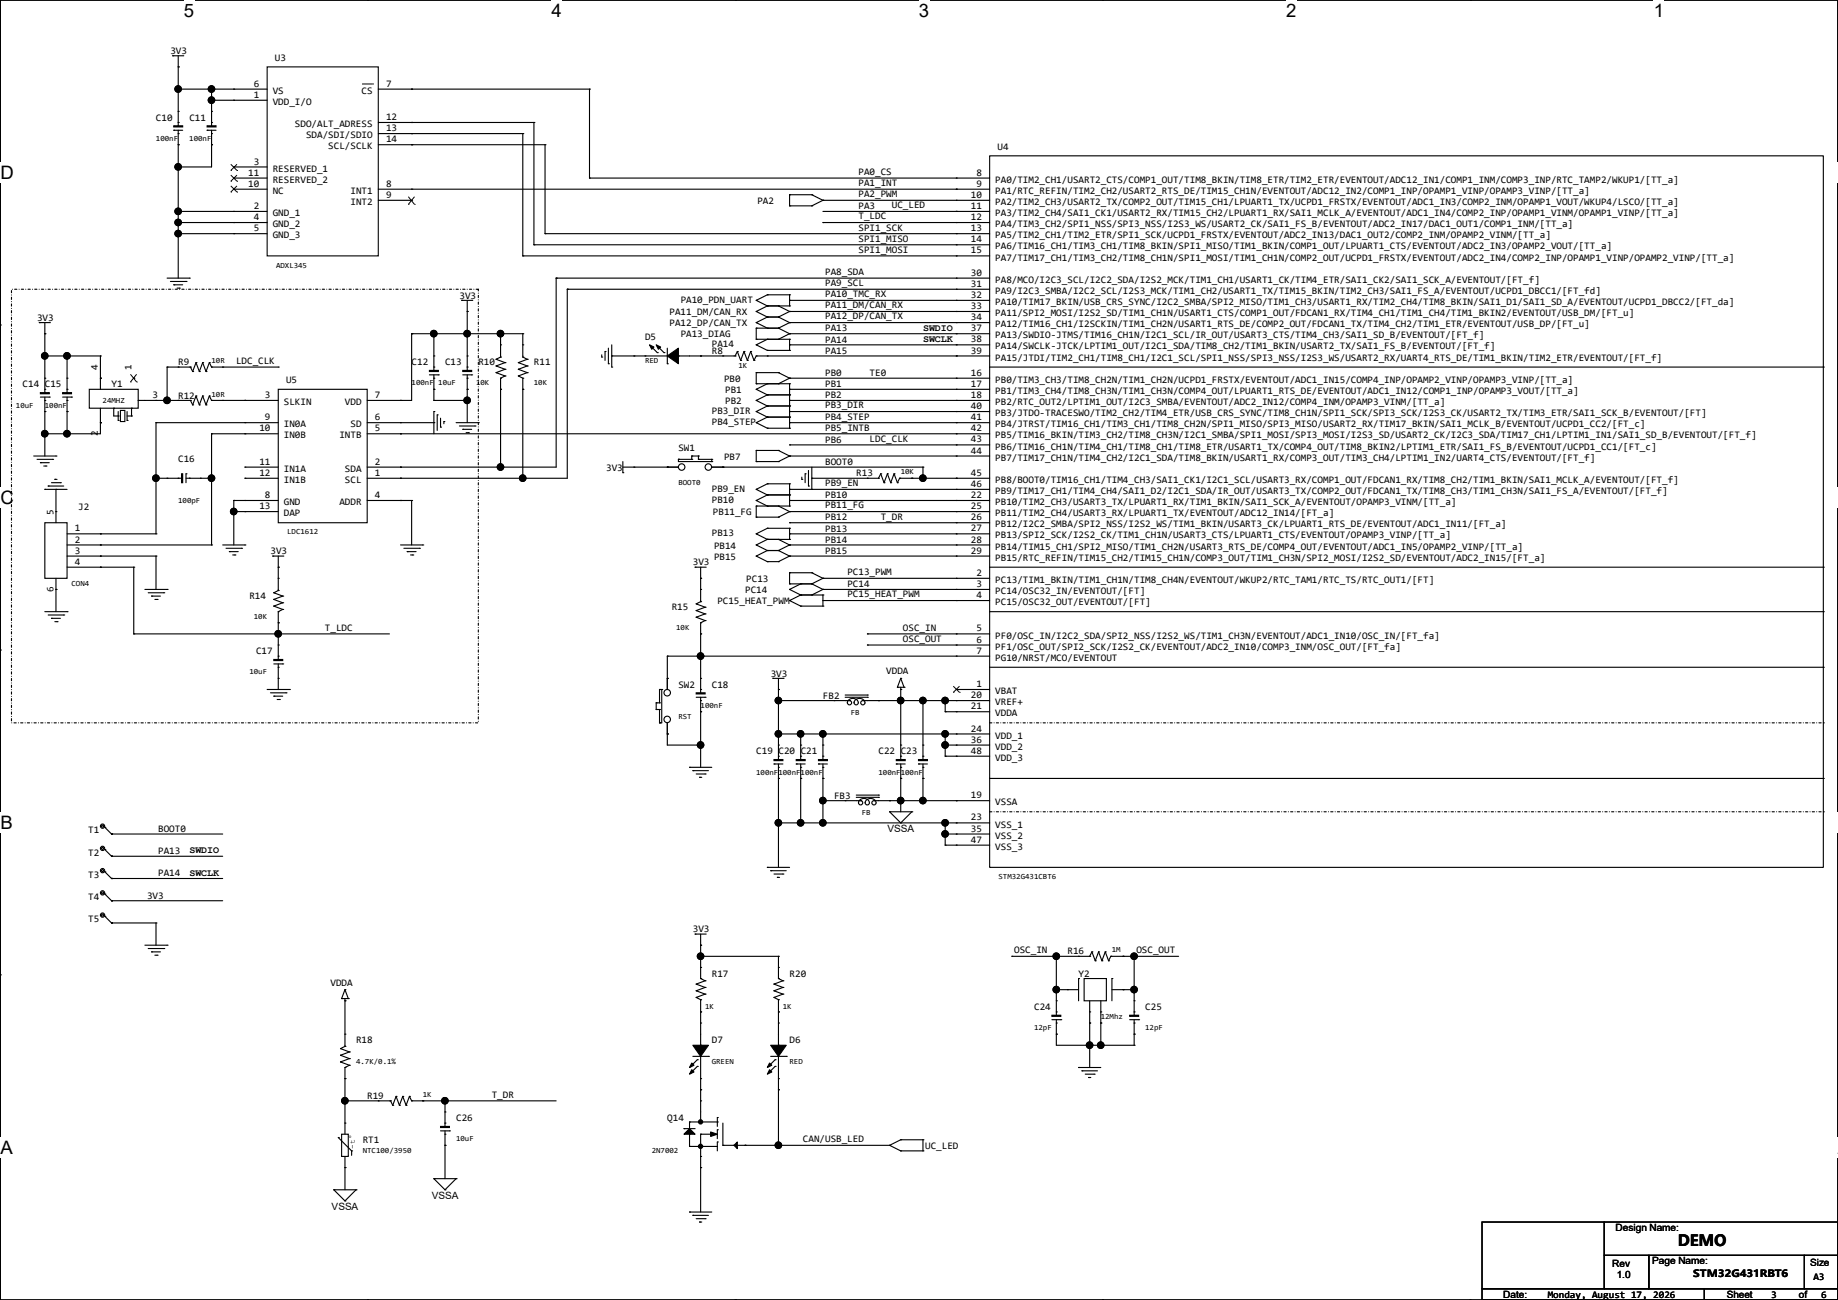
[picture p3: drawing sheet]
<svg xmlns="http://www.w3.org/2000/svg" width="420mm" height="297mm" viewBox="0 0 420 297" stroke-linecap="round" stroke-linejoin="round" font-family="sans-serif">
<defs><g id="words">
<g font-size="4.2">
<text x="42" y="3.9">5</text>
<text x="126" y="3.9">4</text>
<text x="210" y="3.9">3</text>
<text x="293.9" y="3.9">2</text>
<text x="377.9" y="3.9">1</text>
<text x=".1" y="40.9">D</text>
<text x=".1" y="115.1">C</text>
<text x=".1" y="189.4">B</text>
<text x=".1" y="263.6">A</text>
<text x="419.9" y="263.6">A</text>
</g>
<text font-size="3.6" x="383.4" y="284.7">DEMO</text>
<g font-size="2.3">
<text x="38.9" y="12.3">3V3</text>
<text x="62.8" y="13.8">U3</text>
<text x="58" y="22.4">1</text>
<text x="58" y="19.8">6</text>
<text x="62.3" y="24">VDD_I/O</text>
<text x="62.3" y="21.4">VS</text>
<text x="82.6" y="21.4">CS</text>
<text x="88.2" y="19.8">7</text>
<text x="35.6" y="27.6">C10</text>
<text x="43.3" y="27.6">C11</text>
<text x="67.4" y="29">SDO/ALT_ADRESS</text>
<text x="88.2" y="27.4">12</text>
<text x="88.2" y="30">13</text>
<text x="69.9" y="31.6">SDA/SDI/SDIO</text>
<text x="75" y="34.1">SCL/SCLK</text>
<text x="88.2" y="32.5">14</text>
<text x="227.9" y="34.2">U4</text>
<text x="56.7" y="40.1">11</text>
<text x="58" y="37.6">3</text>
<text x="62.3" y="39.2">RESERVED_1</text>
<text x="62.3" y="41.7">RESERVED_2</text>
<text x="196.2" y="40">PA0_CS</text>
<text x="223.1" y="40.1">8</text>
<text x="227.4" y="41.7">PA0/TIM2_CH1/USART2_CTS/COMP1_OUT/TIM8_BKIN/TIM8_ETR/TIM2_ETR/EVENTOUT/ADC12_IN1/COMP1_INM/COMP3_INP/RTC_TAMP2/WKUP1/[TT_a]</text>
<text x="56.7" y="42.7">10</text>
<text x="58" y="47.8">2</text>
<text x="62.3" y="44.3">NC</text>
<text x="80.1" y="44.3">INT1</text>
<text x="80.1" y="46.8">INT2</text>
<text x="88.2" y="42.7">8</text>
<text x="88.2" y="45.2">9</text>
<text x="173.1" y="46.6">PA2</text>
<text x="196.2" y="42.5">PA1_INT</text>
<text x="196.2" y="45">PA2_PWM</text>
<text x="196.2" y="47.8">PA3</text>
<text x="203.8" y="47.6">UC_LED</text>
<text x="221.8" y="45.2">10</text>
<text x="221.8" y="47.8">11</text>
<text x="223.1" y="42.7">9</text>
<text x="227.4" y="44.3">PA1/RTC_REFIN/TIM2_CH2/USART2_RTS_DE/TIM15_CH1N/EVENTOUT/ADC12_IN2/COMP1_INP/OPAMP1_VINP/OPAMP3_VINP/[TT_a]</text>
<text x="227.4" y="46.8">PA2/TIM2_CH3/USART2_TX/COMP2_OUT/TIM15_CH1/LPUART1_TX/UCPD1_FRSTX/EVENTOUT/ADC1_IN3/COMP2_INM/OPAMP1_VOUT/WKUP4/LSCO/[TT_a]</text>
<text x="58" y="50.3">4</text>
<text x="58" y="52.8">5</text>
<text x="62.3" y="49.4">GND_1</text>
<text x="62.3" y="51.9">GND_2</text>
<text x="196.2" y="52.7">SPI1_SCK</text>
<text x="196.2" y="50.1">T_LDC</text>
<text x="221.8" y="50.3">12</text>
<text x="221.8" y="52.8">13</text>
<text x="227.4" y="49.4">PA3/TIM2_CH4/SAI1_CK1/USART2_RX/TIM15_CH2/LPUART1_RX/SAI1_MCLK_A/EVENTOUT/ADC1_IN4/COMP2_INP/OPAMP1_VINM/OPAMP1_VINP/[TT_a]</text>
<text x="227.4" y="51.9">PA4/TIM3_CH2/SPI1_NSS/SPI3_NSS/I2S3_WS/USART2_CK/SAI1_FS_B/EVENTOUT/ADC2_IN17/DAC1_OUT1/COMP1_INM/[TT_a]</text>
<text x="62.3" y="54.4">GND_3</text>
<text x="196.2" y="55.2">SPI1_MISO</text>
<text x="196.2" y="57.7">SPI1_MOSI</text>
<text x="221.8" y="55.4">14</text>
<text x="221.8" y="57.9">15</text>
<text x="227.4" y="54.4">PA5/TIM2_CH1/TIM2_ETR/SPI1_SCK/UCPD1_FRSTX/EVENTOUT/ADC2_IN13/DAC1_OUT2/COMP2_INM/OPAMP2_VINM/[TT_a]</text>
<text x="227.4" y="57">PA6/TIM16_CH1/TIM3_CH1/TIM8_BKIN/SPI1_MISO/TIM1_BKIN/COMP1_OUT/LPUART1_CTS/EVENTOUT/ADC2_IN3/OPAMP2_VOUT/[TT_a]</text>
<text x="227.4" y="59.5">PA7/TIM17_CH1/TIM3_CH2/TIM8_CH1N/SPI1_MOSI/TIM1_CH1N/COMP2_OUT/UCPD1_FRSTX/EVENTOUT/ADC2_IN4/COMP2_INP/OPAMP1_VINP/OPAMP2_VINP/[TT_a]</text>
<text x="188.6" y="65.4">PA9_SCL</text>
<text x="188.6" y="62.8">PA8_SDA</text>
<text x="221.8" y="63">30</text>
<text x="221.8" y="65.5">31</text>
<text x="227.4" y="64.6">PA8/MCO/I2C3_SCL/I2C2_SDA/I2S2_MCK/TIM1_CH1/USART1_CK/TIM4_ETR/SAI1_CK2/SAI1_SCK_A/EVENTOUT/[FT_f]</text>
<text x="105" y="68.2">3V3</text>
<text x="155.5" y="69.2">PA10_PDN_UART</text>
<text x="188.6" y="67.9">PA10_TMC_RX</text>
<text x="188.6" y="70.4">PA11_DM/CAN_RX</text>
<text x="221.8" y="68.1">32</text>
<text x="221.8" y="70.6">33</text>
<text x="227.4" y="67.1">PA9/I2C3_SMBA/I2C2_SCL/I2S3_MCK/TIM1_CH2/USART1_TX/TIM15_BKIN/TIM2_CH3/SAI1_FS_A/EVENTOUT/UCPD1_DBCC1/[FT_fd]</text>
<text x="227.4" y="69.7">PA10/TIM17_BKIN/USB_CRS_SYNC/I2C2_SMBA/SPI2_MISO/TIM1_CH3/USART1_RX/TIM2_CH4/TIM8_BKIN/SAI1_D1/SAI1_SD_A/EVENTOUT/UCPD1_DBCC2/[FT_da]</text>
<text x="8.5" y="73.3">3V3</text>
<text x="147.4" y="77.6">D5</text>
<text x="153" y="74.5">PA12_DP/CAN_TX</text>
<text x="153" y="72">PA11_DM/CAN_RX</text>
<text x="155.5" y="77.1">PA13_DIAG</text>
<text x="188.6" y="75.7">PA13</text>
<text x="188.6" y="73">PA12_DP/CAN_TX</text>
<text x="210.9" y="75.6">SWDIO</text>
<text x="221.8" y="73.2">34</text>
<text x="221.8" y="75.7">37</text>
<text x="227.4" y="72.2">PA11/SPI2_MOSI/I2S2_SD/TIM1_CH1N/USART1_CTS/COMP1_OUT/FDCAN1_RX/TIM4_CH1/TIM1_CH4/TIM1_BKIN2/EVENTOUT/USB_DM/[FT_u]</text>
<text x="227.4" y="74.8">PA12/TIM16_CH1/I2SCKIN/TIM1_CH2N/USART1_RTS_DE/COMP2_OUT/FDCAN1_TX/TIM4_CH2/TIM1_ETR/EVENTOUT/USB_DP/[FT_u]</text>
<text x="227.4" y="77.3">PA13/SWDIO-JTMS/TIM16_CH1N/I2C1_SCL/IR_OUT/USART3_CTS/TIM4_CH3/SAI1_SD_B/EVENTOUT/[FT_f]</text>
<text x="40.7" y="83.4">R9</text>
<text x="53.9" y="83.1">LDC_CLK</text>
<text x="94.1" y="83.4">C12</text>
<text x="101.7" y="83.4">C13</text>
<text x="109.3" y="83.4">R10</text>
<text x="122" y="83.4">R11</text>
<text x="162.7" y="79.4">PA14</text>
<text x="162.7" y="80.9">R8</text>
<text x="188.6" y="78.3">PA14</text>
<text x="188.6" y="80.8">PA15</text>
<text x="210.9" y="78.1">SWCLK</text>
<text x="221.8" y="78.2">38</text>
<text x="221.8" y="80.8">39</text>
<text x="227.4" y="79.8">PA14/SWCLK-JTCK/LPTIM1_OUT/I2C1_SDA/TIM8_CH2/TIM1_BKIN/USART2_TX/SAI1_FS_B/EVENTOUT/[FT_f]</text>
<text x="227.4" y="82.4">PA15/JTDI/TIM2_CH1/TIM8_CH1/I2C1_SCL/SPI1_NSS/SPI3_NSS/I2S3_WS/USART2_RX/UART4_RTS_DE/TIM1_BKIN/TIM2_ETR/EVENTOUT/[FT_f]</text>
<text x="5.2" y="88.5">C14</text>
<text x="10.2" y="88.5">C15</text>
<text x="22.4" y="84.6" transform="rotate(-90 22.4 84.6)">4</text>
<text x="25.5" y="88.5">Y1</text>
<text x="30" y="84.6" transform="rotate(-90 30 84.6)">1</text>
<text x="65.4" y="87.5">U5</text>
<text x="165.4" y="87.2">PB0</text>
<text x="165.7" y="89.8">PB1</text>
<text x="188.6" y="85.9">PB0</text>
<text x="188.6" y="88.4">PB1</text>
<text x="198.7" y="85.9">TE0</text>
<text x="221.8" y="85.9">16</text>
<text x="221.8" y="88.4">17</text>
<text x="227.4" y="87.5">PB0/TIM3_CH3/TIM8_CH2N/TIM1_CH2N/UCPD1_FRSTX/EVENTOUT/ADC1_IN15/COMP4_INP/OPAMP2_VINP/OPAMP3_VINP/[TT_a]</text>
<text x="34.9" y="90.9">3</text>
<text x="40.7" y="91.1">R12</text>
<text x="60.5" y="90.9">3</text>
<text x="64.9" y="92.5">SLKIN</text>
<text x="78.8" y="92.5">VDD</text>
<text x="85.7" y="90.9">7</text>
<text x="162.7" y="94.6">PB3_DIR</text>
<text x="165.7" y="92.3">PB2</text>
<text x="188.6" y="93.3">PB3_DIR</text>
<text x="188.6" y="91">PB2</text>
<text x="188.6" y="95.8">PB4_STEP</text>
<text x="221.8" y="90.9">18</text>
<text x="221.8" y="93.5">40</text>
<text x="227.4" y="90">PB1/TIM3_CH4/TIM8_CH3N/TIM1_CH3N/COMP4_OUT/LPUART1_RTS_DE/EVENTOUT/ADC1_IN12/COMP1_INP/OPAMP3_VOUT/[TT_a]</text>
<text x="227.4" y="92.5">PB2/RTC_OUT2/LPTIM1_OUT/I2C3_SMBA/EVENTOUT/ADC2_IN12/COMP4_INM/OPAMP3_VINM/[TT_a]</text>
<text x="227.4" y="95.1">PB3/JTDO-TRACESWO/TIM2_CH2/TIM4_ETR/USB_CRS_SYNC/TIM8_CH1N/SPI1_SCK/SPI3_SCK/I2S3_CK/USART2_TX/TIM3_ETR/SAI1_SCK_B/EVENTOUT/[FT]</text>
<text x="22.4" y="99.6" transform="rotate(-90 22.4 99.6)">2</text>
<text x="59.3" y="98.6">10</text>
<text x="60.5" y="96">9</text>
<text x="64.9" y="97.6">IN0A</text>
<text x="64.9" y="100.2">IN0B</text>
<text x="77.6" y="100.2">INTB</text>
<text x="80.1" y="97.6">SD</text>
<text x="85.7" y="98.6">5</text>
<text x="85.7" y="96">6</text>
<text x="162.7" y="97.2">PB4_STEP</text>
<text x="188.6" y="98.4">PB5_INTB</text>
<text x="188.6" y="101.1">PB6</text>
<text x="198.7" y="100.9">LDC_CLK</text>
<text x="221.8" y="96">41</text>
<text x="221.8" y="98.6">42</text>
<text x="221.8" y="101.1">43</text>
<text x="227.4" y="97.6">PB4/JTRST/TIM16_CH1/TIM3_CH1/TIM8_CH2N/SPI1_MISO/SPI3_MISO/USART2_RX/TIM17_BKIN/SAI1_MCLK_B/EVENTOUT/UCPD1_CC2/[FT_c]</text>
<text x="227.4" y="100.2">PB5/TIM16_BKIN/TIM3_CH2/TIM8_CH3N/I2C1_SMBA/SPI1_MOSI/SPI3_MOSI/I2S3_SD/USART2_CK/I2C3_SDA/TIM17_CH1/LPTIM1_IN1/SAI1_SD_B/EVENTOUT/[FT_f]</text>
<text x="40.7" y="105.5">C16</text>
<text x="59.3" y="106.2">11</text>
<text x="64.9" y="107.8">IN1A</text>
<text x="78.8" y="107.8">SDA</text>
<text x="85.7" y="106.2">2</text>
<text x="138.5" y="107.6">3V3</text>
<text x="155" y="103">SW1</text>
<text x="165.4" y="105">PB7</text>
<text x="188.6" y="106.2">BOOT0</text>
<text x="221.8" y="103.6">44</text>
<text x="227.4" y="102.7">PB6/TIM16_CH1N/TIM4_CH1/TIM8_CH1/TIM8_ETR/USART1_TX/COMP4_OUT/TIM8_BKIN2/LPTIM1_ETR/SAI1_FS_B/EVENTOUT/UCPD1_CC1/[FT_c]</text>
<text x="227.4" y="105.2">PB7/TIM17_CH1N/TIM4_CH2/I2C1_SDA/TIM8_BKIN/USART1_RX/COMP3_OUT/TIM3_CH4/LPTIM1_IN2/UART4_CTS/EVENTOUT/[FT_f]</text>
<text x="59.3" y="108.7">12</text>
<text x="60.5" y="113.8">8</text>
<text x="64.9" y="110.3">IN1B</text>
<text x="78.8" y="110.3">SCL</text>
<text x="85.7" y="108.7">1</text>
<text x="85.7" y="113.8">4</text>
<text x="162.7" y="112.4">PB9_EN</text>
<text x="188.6" y="111.1">PB9_EN</text>
<text x="188.6" y="113.8">PB10</text>
<text x="195.7" y="108.8">R13</text>
<text x="221.8" y="113.8">22</text>
<text x="221.8" y="108.7">45</text>
<text x="221.8" y="111.3">46</text>
<text x="227.4" y="110.3">PB8/BOOT0/TIM16_CH1/TIM4_CH3/SAI1_CK1/I2C1_SCL/USART3_RX/COMP1_OUT/FDCAN1_RX/TIM8_CH2/TIM1_BKIN/SAI1_MCLK_A/EVENTOUT/[FT_f]</text>
<text x="227.4" y="112.9">PB9/TIM17_CH1/TIM4_CH4/SAI1_D2/I2C1_SDA/IR_OUT/USART3_TX/COMP2_OUT/FDCAN1_TX/TIM8_CH3/TIM1_CH3N/SAI1_FS_A/EVENTOUT/[FT_f]</text>
<text x="12.2" y="117.6" transform="rotate(-90 12.2 117.6)">5</text>
<text x="17.9" y="116.5">J2</text>
<text x="59.3" y="116.3">13</text>
<text x="64.9" y="115.4">GND</text>
<text x="64.9" y="117.9">DAP</text>
<text x="77.6" y="115.4">ADDR</text>
<text x="162.7" y="114.9">PB10</text>
<text x="162.9" y="117.7">PB11_FG</text>
<text x="188.6" y="118.9">PB12</text>
<text x="188.6" y="116.2">PB11_FG</text>
<text x="201.3" y="118.7">T_DR</text>
<text x="221.8" y="116.3">25</text>
<text x="221.8" y="118.9">26</text>
<text x="227.4" y="115.4">PB10/TIM2_CH3/USART3_TX/LPUART1_RX/TIM1_BKIN/SAI1_SCK_A/EVENTOUT/OPAMP3_VINM/[TT_a]</text>
<text x="227.4" y="117.9">PB11/TIM2_CH4/USART3_RX/LPUART1_TX/EVENTOUT/ADC12_IN14/[FT_a]</text>
<text x="17.1" y="121.4">1</text>
<text x="17.1" y="124">2</text>
<text x="162.7" y="122.6">PB13</text>
<text x="163.2" y="125.3">PB14</text>
<text x="188.6" y="121.5">PB13</text>
<text x="188.6" y="124">PB14</text>
<text x="221.8" y="121.4">27</text>
<text x="221.8" y="124">28</text>
<text x="227.4" y="120.5">PB12/I2C2_SMBA/SPI2_NSS/I2S2_WS/TIM1_BKIN/USART3_CK/LPUART1_RTS_DE/EVENTOUT/ADC1_IN11/[FT_a]</text>
<text x="227.4" y="123">PB13/SPI2_SCK/I2S2_CK/TIM1_CH1N/USART3_CTS/LPUART1_CTS/EVENTOUT/OPAMP3_VINP/[TT_a]</text>
<text x="227.4" y="125.6">PB14/TIM15_CH1/SPI2_MISO/TIM1_CH2N/USART3_RTS_DE/COMP4_OUT/EVENTOUT/ADC1_IN5/OPAMP2_VINP/[TT_a]</text>
<text x="17.1" y="126.5">3</text>
<text x="17.1" y="129">4</text>
<text x="61.8" y="126.6">3V3</text>
<text x="158.3" y="129.2">3V3</text>
<text x="163.2" y="127.9">PB15</text>
<text x="188.6" y="126.5">PB15</text>
<text x="193.6" y="131.4">PC13_PWM</text>
<text x="221.8" y="126.5">29</text>
<text x="223.1" y="131.6">2</text>
<text x="227.4" y="128.1">PB15/RTC_REFIN/TIM15_CH2/TIM15_CH1N/COMP3_OUT/TIM1_CH3N/SPI2_MOSI/I2S2_SD/EVENTOUT/ADC2_IN15/[FT_a]</text>
<text x="12.2" y="135.2" transform="rotate(-90 12.2 135.2)">6</text>
<text x="57" y="136.8">R14</text>
<text x="170.3" y="135.5">PC14</text>
<text x="170.5" y="133">PC13</text>
<text x="193.6" y="136.5">PC15_HEAT_PWM</text>
<text x="193.6" y="134.2">PC14</text>
<text x="223.1" y="134.1">3</text>
<text x="223.1" y="136.7">4</text>
<text x="227.4" y="133.2">PC13/TIM1_BKIN/TIM1_CH1N/TIM8_CH4N/EVENTOUT/WKUP2/RTC_TAM1/RTC_TS/RTC_OUT1/[FT]</text>
<text x="227.4" y="135.7">PC14/OSC32_IN/EVENTOUT/[FT]</text>
<text x="153.5" y="139.3">R15</text>
<text x="163.9" y="138">PC15_HEAT_PWM</text>
<text x="227.4" y="138.3">PC15/OSC32_OUT/EVENTOUT/[FT]</text>
<text x="58.5" y="149.5">C17</text>
<text x="74.3" y="144.1">T_LDC</text>
<text x="206.3" y="144.1">OSC_IN</text>
<text x="206.3" y="146.6">OSC_OUT</text>
<text x="223.1" y="144.3">5</text>
<text x="223.1" y="146.8">6</text>
<text x="223.1" y="149.4">7</text>
<text x="227.4" y="145.9">PF0/OSC_IN/I2C2_SDA/SPI2_NSS/I2S2_WS/TIM1_CH3N/EVENTOUT/ADC1_IN10/OSC_IN/[FT_fa]</text>
<text x="227.4" y="148.4">PF1/OSC_OUT/SPI2_SCK/I2S2_CK/EVENTOUT/ADC2_IN10/COMP3_INM/OSC_OUT/[FT_fa]</text>
<text x="176.1" y="154.6">3V3</text>
<text x="202.5" y="154.1">VDDA</text>
<text x="227.4" y="151">PG10/NRST/MCO/EVENTOUT</text>
<text x="155" y="157.1">SW2</text>
<text x="162.7" y="157.1">C18</text>
<text x="188.1" y="159.6">FB2</text>
<text x="221.8" y="159.5">20</text>
<text x="223.1" y="157">1</text>
<text x="227.4" y="158.6">VBAT</text>
<text x="227.4" y="161.1">VREF+</text>
<text x="221.8" y="167.1">24</text>
<text x="221.8" y="162.1">21</text>
<text x="227.4" y="163.7">VDDA</text>
<text x="172.8" y="172.3">C19</text>
<text x="177.9" y="172.3">C20</text>
<text x="183" y="172.3">C21</text>
<text x="200.8" y="172.3">C22</text>
<text x="205.8" y="172.3">C23</text>
<text x="221.8" y="169.7">36</text>
<text x="221.8" y="172.2">48</text>
<text x="227.4" y="168.7">VDD_1</text>
<text x="227.4" y="171.3">VDD_2</text>
<text x="227.4" y="173.8">VDD_3</text>
<text x="190.6" y="182.5">FB3</text>
<text x="221.8" y="182.4">19</text>
<text x="227.4" y="184">VSSA</text>
<text x="20.2" y="190.4">T1</text>
<text x="36.2" y="190">BOOT0</text>
<text x="202.8" y="190.1">VSSA</text>
<text x="221.8" y="187.5">23</text>
<text x="221.8" y="190">35</text>
<text x="227.4" y="189.1">VSS_1</text>
<text x="227.4" y="191.6">VSS_2</text>
<text x="20.2" y="195.5">T2</text>
<text x="36.2" y="195.1">PA13</text>
<text x="43.3" y="194.9">SWDIO</text>
<text x="221.8" y="192.5">47</text>
<text x="227.4" y="194.1">VSS_3</text>
<text x="20.2" y="200.5">T3</text>
<text x="36.2" y="200.2">PA14</text>
<text x="43.3" y="200">SWCLK</text>
<text x="20.2" y="205.6">T4</text>
<text x="33.6" y="205.3">3V3</text>
<text x="20.2" y="210.7">T5</text>
<text x="158.3" y="213">3V3</text>
<text x="231.7" y="217.8">OSC_IN</text>
<text x="243.9" y="218.1">R16</text>
<text x="259.7" y="217.8">OSC_OUT</text>
<text x="75.5" y="225.2">VDDA</text>
<text x="162.7" y="223.1">R17</text>
<text x="180.4" y="223.1">R20</text>
<text x="246.5" y="223.1">Y2</text>
<text x="236.3" y="230.8">C24</text>
<text x="261.7" y="230.8">C25</text>
<text x="81.4" y="238.4">R18</text>
<text x="162.7" y="238.4">D7</text>
<text x="180.4" y="238.4">D6</text>
<text x="83.9" y="251.1">R19</text>
<text x="112.4" y="250.8">T_DR</text>
<text x="104.2" y="256.2">C26</text>
<text x="152.5" y="256.2">Q14</text>
<text x="82.9" y="261.2">RT1</text>
<text x="183.5" y="260.9">CAN/USB_LED</text>
<text x="211.4" y="262.5">UC_LED</text>
<text x="98.6" y="273.9">VSSA</text>
<text x="75.8" y="276.4">VSSA</text>
<text x="369.2" y="281.3">Design Name:</text>
<text x="368.4" y="289.4">Rev</text>
<text x="369.4" y="291.9">1.0</text>
<text x="377.6" y="288.9">Page Name:</text>
<text x="386.9" y="291.8">STM32G431RBT6</text>
<text x="413.6" y="289.1">Size</text>
<text x="414.4" y="292.5">A3</text>
<text x="343.5" y="296.5">Date:</text>
<text x="353.7" y="296.5">Monday, August 17, 2026</text>
<text x="394.6" y="296.5">Sheet</text>
<text x="404.7" y="296.5">3</text>
<text x="411.1" y="296.5">of</text>
<text x="416.2" y="296.5">6</text>
</g>
<g font-size="1.8">
<text x="35.6" y="32.2">100nF</text>
<text x="43.3" y="32.2">100nF</text>
<text x="63.1" y="61.1">ADXL345</text>
<text x="48.3" y="83">10R</text>
<text x="147.4" y="83">RED</text>
<text x="168.7" y="84">1K</text>
<text x="94.1" y="88.1">100nF</text>
<text x="100.2" y="88.1">10uF</text>
<text x="108.8" y="88.1">10K</text>
<text x="122" y="88.1">10K</text>
<text x="3.6" y="93.1">10uF</text>
<text x="10.2" y="93.1">100nF</text>
<text x="23.5" y="92.1">24MHZ</text>
<text x="48.3" y="90.6">10R</text>
<text x="155" y="110.9">BOOT0</text>
<text x="205.8" y="108.4">10K</text>
<text x="40.7" y="115">100pF</text>
<text x="65.6" y="122.1">LDC1612</text>
<text x="16.3" y="133.8">CON4</text>
<text x="58" y="141.4">10K</text>
<text x="154.5" y="143.9">10K</text>
<text x="57" y="154.1">10uF</text>
<text x="160.1" y="161.7">100nF</text>
<text x="155" y="164.3">RST</text>
<text x="194.4" y="163.2">FB</text>
<text x="172.8" y="177">100nF100nF100nF</text>
<text x="200.7" y="177">100nF100nF</text>
<text x="196.9" y="186.1">FB</text>
<text x="228.2" y="200.8">STM32G431CBT6</text>
<text x="254.1" y="217.6">1M</text>
<text x="161.1" y="230.5">1K</text>
<text x="178.9" y="230.5">1K</text>
<text x="251.5" y="232.8">12Mhz</text>
<text x="236.3" y="235.4">12pF</text>
<text x="261.7" y="235.4">12pF</text>
<text x="81.4" y="243">4.7K/0.1%</text>
<text x="162.6" y="243">GREEN</text>
<text x="180.4" y="243">RED</text>
<text x="96.6" y="250.6">1K</text>
<text x="81.1" y="262.4" transform="rotate(-90 81.1 262.4)">-t°</text>
<text x="82.9" y="263.3">NTC100/3950</text>
<text x="104.2" y="260.8">10uF</text>
<text x="148.9" y="263.3">2N7002</text>
</g>
</g></defs>
<path d="M.1 0h419.8v297h-419.8z" fill="none" stroke="#000" stroke-width=".25"/>
<path d="M42 0h2.4v4.8h-2.4z" fill="#fff"/>
<path d="M84 0h.1M84 297h.1" fill="none" stroke="#000" stroke-width=".25"/>
<path d="M126 0h2.4v4.8h-2.4z" fill="#fff"/>
<path d="M168 0h.1M168 297h.1" fill="none" stroke="#000" stroke-width=".25"/>
<path d="M210 0h2.3v4.8h-2.3z" fill="#fff"/>
<path d="M252 0h.1M252 297h.1" fill="none" stroke="#000" stroke-width=".25"/>
<path d="M293.9 0h2.4v4.8h-2.4z" fill="#fff"/>
<path d="M336 0h.1M336 297h.1" fill="none" stroke="#000" stroke-width=".25"/>
<g fill="#fff">
<path d="M377.9 0h2.4v4.8h-2.4z"/>
<path d="M.1 37.1h3v4.8h-3z"/>
<path d="M419.9 37.1l.1 4.8z"/>
<path d="M.1 111.3h3v4.8h-3z"/>
<path d="M419.9 111.3l.1 4.8z"/>
</g>
<path d="M.1 74.3h.1M419.9 74.3h.1" fill="none" stroke="#000" stroke-width=".25"/>
<g fill="#fff">
<path d="M.1 185.6h2.8v4.7h-2.8z"/>
<path d="M419.9 185.6l.1 4.7z"/>
</g>
<path d="M.1 148.5h.1M419.9 148.5h.1" fill="none" stroke="#000" stroke-width=".25"/>
<g fill="#fff">
<path d="M0 259.8h2.9v4.7h-2.9z"/>
<path d="M419.9 259.8h.1v4.7h-.1z"/>
</g>
<g fill="none" stroke="#000" stroke-width=".25">
<path d="M39.5 12.7h.1M39.5 12.7h2.5M40.7 15.3h.1M40.7 12.7v16M61 15.3h25.4v43.2h-25.4zM39.7 29.8h.1M39.7 29.8h2M40.7 30.5h.1M40.7 28h.1M40.7 25.4h.1M40.7 33.1h.1M40.7 20.4h.1"/>
<path d="M40.7 38.1h.1M40.7 29.8v33.7M40.7 20.4h20.3M47.3 29.8h.1M47.3 29.8h2.1M48.3 30.5h.1M48.3 28h.1M48.3 25.4h.1M48.3 33.1h.1M48.3 22.9h.1M48.3 20.4h.1M48.3 20.4v8.3"/>
<path d="M48.3 29.8v8.3h-7.6M48.3 22.9h12.7M53.4 22.9h.1M53.4 38.1h.1M53.4 20.4h.1M53.4 38.1h7.6M86.4 20.4h48.3M86.4 28h35.6M86.4 30.5h33.1M86.4 33.1h38.1M94.1 20.4h.1M94.1 28h.1"/>
<path d="M94.1 30.5h.1M94.1 33.1h.1M119.5 30.5h.1M119.5 30.5v28M122 28h.1M122 28v27.9M124.5 33.1h.1M124.5 33.1v20.3M134.7 20.4h.1M134.7 20.4v20.3M226.1 35.6h190.5v162.6h-190.5zM40.7 48.3h.1"/>
<path d="M40.7 50.8h.1M40.7 53.4h.1M40.7 48.3h20.3M40.7 50.8h20.3M40.7 53.4h20.3M53.4 48.3h.1M53.4 50.8h.1M53.4 53.4h.1M53.4 43.2h.1M53.4 40.7h.1M53.4 43.2h7.6M53.4 40.7h7.6"/>
<path d="M86.4 43.2h139.7M86.4 45.8h7.7M94.1 43.2h.1M94.1 45.8h.1M119.5 58.5h.1M119.5 58.5h106.6M122 55.9h.1M122 55.9h104.1M124.5 53.4h.1M124.5 53.4h101.6M134.7 40.7h.1M134.7 40.7h91.4"/>
<path d="M180.4 47h.1M180.4 44.5h.1M180.4 44.5v2.5M180.4 44.5h5.1M180.4 47h5.1M185.5 44.5h.1M185.5 47h.1M185.5 44.5l2.5 1.3M188 45.8h.1M188 50.8h.1M188 45.8l-2.5 1.2M188 48.3h38.1"/>
<path d="M188 50.8h38.1M188 45.8h38.1M218.5 40.7h.1M218.5 43.2h.1M218.5 45.8h.1M218.5 48.3h.1M218.5 50.8h.1M218.5 53.4h.1M218.5 55.9h.1M218.5 58.5h.1M9 73.7h.1M9 73.7h2.5"/>
<path d="M10.2 76.2h.1M10.2 73.7v16M38.2 63.5h5.1M38.9 64.3h3.6M39.7 65.1h.1M39.7 65.1h2M40.5 65.8h.5M41 65.8h.1M42.5 64.3h.1M43.3 63.5h.1M94.1 76.2h.1M94.1 76.2v15.3h-10.2"/>
<path d="M94.1 76.2h25.4M99.1 76.2h.1M99.1 76.2v8.4M105.5 68.6h.1M105.5 68.6h2.5M106.8 71.2h.1M106.8 76.2h.1M106.8 68.6v16M114.4 78.8h.1M114.4 76.2h.1M114.4 76.2v5.4M119.5 78.8h.1"/>
<path d="M119.5 76.2h.1M119.5 76.2v5.4M127.1 63.5h.1M127.1 63.5h99M127.1 63.5v43.2h-43.2M129.6 66.1h.1M129.6 66.1v43.2h-45.7M129.6 66.1h96.5M139 79.5v3.6M139.8 78.8v5.1M148.7 79l1.5 1.6M150.2 79l1.5 1.6"/>
<path d="M152.5 79.5v3.6M172.8 77.5h.1M172.8 75h.1M172.8 68.6h.1M172.8 73.7h.1M172.8 71.2h.1M172.8 78.8h.1M172.8 75h5.1M172.8 77.5h7.6M172.8 75v2.5M172.8 68.6l2.5 1.3M172.8 73.7l2.5 1.3"/>
<path d="M172.8 71.2l2.5 1.2M172.8 78.8l2.5 1.3M175.3 67.4h.1M175.3 69.9h.1M175.3 72.4h.1M175.3 75h.1M175.3 77.5h.1M175.3 67.4h5.1M175.3 67.4l-2.5 1.2M175.3 69.9h5.1M175.3 72.4l-2.5 1.3M175.3 72.4h2.6"/>
<path d="M175.3 69.9l-2.5 1.3M175.3 77.5l-2.5 1.3M177.9 75h.1M177.9 77.5h.1M177.9 72.4h.1M177.9 69.9h.1M177.9 75l2.5 1.2M177.9 72.4l2.5 1.3M177.9 69.9l2.5 1.3M180.4 76.2h.1M180.4 69.9h.1M180.4 67.4h.1"/>
<path d="M180.4 73.7h.1M180.4 71.2h.1M180.4 77.5h.1M180.4 78.8h.1M180.4 68.6h.1M180.4 67.4v2.5M180.4 77.5v2.6M180.4 76.2l-2.5 1.3M180.4 73.7l-2.5 1.3M180.4 71.2l-2.5 1.2M180.4 73.7h45.7M180.4 68.6h45.7"/>
<path d="M180.4 71.2h45.7M180.4 76.2h45.7M180.4 78.8h45.7M218.5 63.5h.1M218.5 66.1h.1M218.5 68.6h.1M218.5 71.2h.1M218.5 73.7h.1M218.5 76.2h.1M218.5 78.8h.1M9.2 90.7h2.1M10.2 91.5h.1"/>
<path d="M10.2 88.9h.1M10.2 86.4h.1M10.2 94h.1M10.2 81.3h.1M10.2 99.1h.1M10.2 90.7v13.5M10.2 81.3h12.7M11.3 90.7h.1M14.3 90.7h2M15.3 91.5h.1M15.3 88.9h.1M15.3 86.4h.1"/>
<path d="M15.3 94h.1M15.3 81.3h.1M15.3 99.1h.1M15.3 81.3v8.4M15.3 90.7v8.4M16.3 90.7h.1M20.4 88.9h11.2v4.4h-11.2zM22.9 96.6h.1M22.9 86.4h.1M22.9 81.3h.1M22.9 93.3v5.8h-12.7M22.9 81.3v7.6"/>
<path d="M26 93.3h.1M26 93.3v1.7h1M27 96.1h.1M27 95h.1M27 94v2.1M27.5 93.8h1v2.5h-1zM29 96.1h.1M29 94v2.1M29 95h1.1M30.1 95h.1M30.1 93.3h.1M30.1 93.3v1.7"/>
<path d="M30.6 86.4h.1M31.6 91.5h.1M31.6 91.5h11.9M35.6 91.5h.1M35.6 96.6h.1M35.6 96.6h28M35.6 96.6v25.4M38.2 91.5h.1M38.2 83.9h.1M38.2 83.9h5.3M38.2 83.9v7.6M40.7 91.5h.1"/>
<path d="M40.7 83.9h.1M43.5 91.5h.1M43.5 83.9h.1M43.5 91.5l.5 1M43.5 83.9l.5 1M44 92.5h.1M44 84.9h.1M44.8 90.5h.1M44.8 82.8h.1M44.8 90.5l-.8 2M44.8 90.5l.8 2M44.8 82.8l-.8 2.1"/>
<path d="M44.8 82.8l.8 2.1M45.6 92.5h.1M45.6 84.9h.1M46.3 90.5h.1M46.3 82.8h.1M46.3 90.5l-.7 2M46.3 90.5l.8 2M46.3 82.8l-.7 2.1M46.3 82.8l.8 2.1M47.1 92.5h.1M47.1 84.9h.1M47.8 90.5h.1"/>
<path d="M47.8 82.8h.1M47.8 90.5l-.7 2M47.8 90.5l.5 1M47.8 82.8l-.7 2.1M47.8 82.8l.5 1.1M48.3 91.5h.1M48.3 83.9h.1M48.3 99.1h.1M48.3 91.5h15.3M48.3 99.1h15.3M48.3 99.1v25.4M48.3 83.9h15.3"/>
<path d="M50.9 91.5h.1M50.9 83.9h.1M56 91.5h.1M56 96.6h.1M56 99.1h.1M63.6 88.9h20.3v30.5h-20.3zM63.6 83.9h.1M83.9 96.6h15.2M83.9 99.1h142.2M91.5 99.1h.1M91.5 96.6h.1M91.5 91.5h.1"/>
<path d="M98.1 85.6h2.1M99.1 94h.1M99.1 86.4h.1M99.1 83.9h.1M99.1 81.3h.1M99.1 88.9h.1M99.1 96.6h.1M99.1 91.5h.1M99.1 85.6v5.9M99.1 94v5.1M99.1 91.5h7.7M99.9 94.8h.1"/>
<path d="M99.9 94.8v3.5M100.2 85.6h.1M100.7 97.6h.1M100.7 95.5v2.1M101.4 96.3h.1M101.4 96.3v.5M104.2 96.6h5.1M105 97.3h3.5M105.7 98.1h.1M105.7 98.1h2.1M105.7 85.6h2.1M106.5 98.8h.5"/>
<path d="M106.8 86.4h.1M106.8 83.9h.1M106.8 81.3h.1M106.8 88.9h.1M106.8 91.5h.1M106.8 85.6v11M107 98.8h.1M107.8 85.6h.1M108.5 97.3h.1M109.3 96.6h.1M113.4 82.1h.1M113.4 83.6h.1"/>
<path d="M113.4 85.1h.1M113.4 82.1l2 .7M113.4 83.6l2 .8M113.4 85.1l2 .8M114.4 86.4h.1M114.4 81.6h.1M114.4 88.9h.1M114.4 81.6l-1 .5M114.4 86.4v20.3M115.4 82.8h.1M115.4 84.4h.1M115.4 85.9h.1"/>
<path d="M115.4 82.8l-2 .8M115.4 84.4l-2 .7M115.4 85.9l-1 .5M118.4 82.8h.1M118.4 84.4h.1M118.4 85.9h.1M118.4 82.8l2.1 .8M118.4 84.4l2.1 .7M118.4 85.9l1.1 .5M119.5 86.4h.1M119.5 81.6h.1M119.5 88.9h.1"/>
<path d="M119.5 81.6l1 .5M119.5 86.4v22.9M120.5 82.1h.1M120.5 83.6h.1M120.5 85.1h.1M120.5 82.1l-2.1 .7M120.5 83.6l-2.1 .8M120.5 85.1l-2.1 .8M137.5 81.6h.1M137.5 81.1v.5M138.3 80.3h.1M138.3 80.3v2"/>
<path d="M139 83.1h.1M139.8 83.9h.1M139.8 81.3h.1M139.8 81.3h12.7M144.9 81.3h.1M147.4 81.3h.1M150.2 80.6h.1M151.7 80.6h.1M152.5 83.1h.1M155 81.3h.1M155 81.3h13M160.1 81.3h.1"/>
<path d="M165.2 81.3h.1M168 81.3h.1M168.5 80.3h.1M168.5 80.3l-.5 1M168.5 80.3l.7 2M169.2 82.3h.1M170 80.3h.1M170 80.3l-.8 2M170 80.3l.8 2M170.8 82.3h.1M171.5 80.3h.1M171.5 80.3l-.7 2"/>
<path d="M171.5 80.3l.8 2M172.3 82.3h.1M172.8 96.6h.1M172.8 94h.1M172.8 91.5h.1M172.8 88.9h.1M172.8 87.7h.1M172.8 85.1h.1M172.8 81.3h.1M172.8 96.6l2.5 1.2M172.8 94l2.5 1.3M172.8 85.1v2.6"/>
<path d="M172.8 91.5l2.5 1.3M172.8 87.7h7.6M172.8 88.9l2.5 1.3M172.8 85.1h5.1M172.8 81.3l-.5 1M172.8 81.3h53.3M175.3 95.3h.1M175.3 97.8h.1M175.3 92.8h.1M175.3 90.2h.1M175.3 87.7h.1M175.3 80.1h.1"/>
<path d="M175.3 81.3h.1M175.3 95.3h5.1M175.3 95.3l-2.5 1.3M175.3 97.8h5.1M175.3 92.8h5.1M175.3 92.8l-2.5 1.2M175.3 90.2l-2.5 1.3M175.3 90.2h5.1M175.3 87.7l-2.5 1.2M175.3 80.1h5.1M177.9 85.1h.1M177.9 87.7h.1"/>
<path d="M177.9 85.1l2.5 1.3M180.4 97.8h.1M180.4 95.3h.1M180.4 92.8h.1M180.4 90.2h.1M180.4 87.7h.1M180.4 80.1h.1M180.4 86.4h.1M180.4 94h.1M180.4 88.9h.1M180.4 91.5h.1M180.4 96.6h.1"/>
<path d="M180.4 87.7v10.1M180.4 86.4l-2.5 1.3M180.4 96.6h45.7M180.4 91.5h45.7M180.4 86.4h45.7M180.4 88.9h45.7M180.4 94h45.7M218.5 86.4h.1M218.5 88.9h.1M218.5 91.5h.1M218.5 81.3h.1M218.5 94h.1"/>
<path d="M218.5 96.6h.1M218.5 99.1h.1M226.1 83.9h190.5M416.6 83.9h.1M7.7 104.2h5.1M8.5 104.9h3.5M9.2 105.7h.1M9.2 105.7h2.1M10 106.5h.5M10.2 119.4h5.1v12.7h-5.1zM10.2 111.8h.1M10.2 111.8h5.1"/>
<path d="M10.5 106.5h.1M11 111h.1M11 111h3.6M11.8 110.3h2M12 104.9h.1M12.5 109.5h.1M12.5 109.5h.5M12.8 104.2h.1M12.8 116.9h.1M12.8 111.8h.1M12.8 111.8v7.6M13.8 110.3h.1"/>
<path d="M35.6 109.3h.1M35.6 109.3h5.9M38.2 109.3h.1M40.7 109.3h.1M42.5 108.2h.1M42.5 109.3h5.8M42.5 108.2v2.1M43.3 109.3h.1M45.8 109.3h.1M48.3 109.3h.1M53.4 114.3h.1M53.4 116.9h.1"/>
<path d="M53.4 114.3h10.2M53.4 116.9h10.2M53.4 114.3v10.2M56 114.3h.1M56 106.7h.1M56 109.3h.1M56 116.9h.1M56 106.7h7.6M56 109.3h7.6M83.9 114.3h10.2M91.5 109.3h.1M91.5 106.7h.1"/>
<path d="M91.5 114.3h.1M94.1 114.3h.1M94.1 114.3v10.2M114.4 106.7h.1M119.5 109.3h.1M142.3 108h.1M142.3 106.7h12.7M142.3 105.5v2.5M144.9 106.7h.1M152.5 106.7h.1M155 104.9h.1M155 104.9v.6h7.6"/>
<path d="M155 104.9h3.1M158.1 104.2h.1M158.1 104.9h.1M158.1 104.2h1.5M158.1 104.2v.7M159.6 104.9h.1M159.6 104.2h.1M159.6 104.9h3M159.6 104.2v.7M162.6 105.5h.1M162.6 104.9h.1M162.6 106.7h48.3"/>
<path d="M162.6 104.9v.6M165.2 106.7h.1M172.8 111.8h.1M172.8 118.2h.1M172.8 115.6h.1M172.8 114.3h.1M172.8 105.5h.1M172.8 102.9h.1M172.8 111.8l2.5 1.3M172.8 102.9v2.6M172.8 115.6v2.6M172.8 115.6h7.6"/>
<path d="M172.8 118.2h5.1M172.8 114.3l2.5 1.3M172.8 102.9h5.1M172.8 105.5h5.1M175.3 110.5h.1M175.3 113.1h.1M175.3 115.6h.1M175.3 110.5h5.1M175.3 110.5l-2.5 1.3M175.3 113.1h5.1M175.3 113.1l-2.5 1.2M177.9 115.6h.1"/>
<path d="M177.9 118.2h.1M177.9 102.9h.1M177.9 105.5h.1M177.9 115.6l2.5 1.3M177.9 102.9l2.5 1.3M180.4 113.1h.1M180.4 110.5h.1M180.4 116.9h.1M180.4 115.6h.1M180.4 104.2h.1M180.4 111.8h.1M180.4 119.4h.1"/>
<path d="M180.4 114.3h.1M180.4 101.6h.1M180.4 110.5v5.1M180.4 116.9l-2.5 1.3M180.4 104.2l-2.5 1.3M180.4 104.2h45.7M180.4 111.8h45.7M180.4 114.3h45.7M180.4 116.9h45.7M180.4 119.4h45.7M180.4 101.6h45.7M183.2 109.5h.1"/>
<path d="M183.2 109v.5M184 108.2h.1M184 108.2v2.1M184.7 111h.1M184.7 107.5v3.5M185.5 111.8h.1M185.5 109.3h.1M185.5 106.7v5.1M185.5 109.3h15.2M198.2 109.3h.1M200.7 109.3h.1M201.3 108.2h.1"/>
<path d="M201.3 108.2l.7 2.1M201.3 108.2l-.6 1.1M202 110.3h.1M202.8 108.2h.1M202.8 108.2l.7 2.1M202.8 108.2l-.8 2.1M203.5 110.3h.1M204.3 108.2h.1M204.3 108.2l.8 2.1M204.3 108.2l-.8 2.1M205.1 110.3h.1M205.6 109.3h.1"/>
<path d="M205.6 109.3h20.5M205.6 109.3l-.5 1M208.4 109.3h.1M210.9 106.7h.1M210.9 106.7v2.6M218.5 114.3h.1M218.5 116.9h.1M218.5 119.4h.1M218.5 101.6h.1M218.5 104.2h.1M218.5 109.3h.1M218.5 111.8h.1"/>
<path d="M10.2 139.7h5.1M12.8 134.7h.1M12.8 132.1v7.6M15.3 139.7h.1M15.3 129.6h15.3M15.3 124.5h33M15.3 127h20.3M15.3 122h20.3M22.9 122h.1M22.9 124.5h.1M22.9 127h.1M22.9 129.6h.1"/>
<path d="M30.6 129.6h.1M30.6 129.6v15.2M33.1 134.7h5.1M33.9 135.4h3.5M34.6 136.2h.1M34.6 136.2h2.1M35.4 136.9h.5M35.6 127h.1M35.6 122h.1M35.6 127v7.7M35.9 136.9h.1M37.4 135.4h.1"/>
<path d="M38.2 134.7h.1M48.3 124.5h.1M50.9 124.5h5.1M51.6 125.3h3.6M52.4 126h.1M52.4 126h2M53.2 126.8h.5M53.7 126.8h.1M55.2 125.3h.1M56 124.5h.1M62.3 127h.1M62.3 127h2.6"/>
<path d="M62.6 135.4h.1M62.6 136.9h.1M62.6 138.5h.1M62.6 135.4l2 .8M62.6 136.9l2 .8M62.6 138.5l2 .7M63.6 129.6h.1M63.6 139.7h.1M63.6 134.9h.1M63.6 132.1h.1M63.6 134.9l-1 .5M63.6 127v7.9"/>
<path d="M63.6 139.7v11M64.6 136.2h.1M64.6 137.7h.1M64.6 139.2h.1M64.6 136.2l-2 .7M64.6 137.7l-2 .8M64.6 139.2l-1 .5M91.5 124.5h5.1M92.3 125.3h3.5M93 126h.1M93 126h2.1M93.8 126.8h.5"/>
<path d="M94.3 126.8h.1M95.8 125.3h.1M96.6 124.5h.1M158.8 129.6h.1M158.8 129.6h2.6M159.1 138h.1M159.1 139.5h.1M159.1 138l2 .7M159.1 139.5l2 .8M160.1 132.1h.1M160.1 137.5h.1M160.1 134.7h.1"/>
<path d="M160.1 129.6v7.9M160.1 137.5l-1 .5M161.1 138.7h.1M161.1 138.7l-2 .8M172.8 124.5h.1M172.8 127h.1M172.8 122h.1M172.8 127l2.5 1.3M172.8 124.5l2.5 1.3M172.8 122l2.5 1.2M175.3 123.2h.1M175.3 125.8h.1"/>
<path d="M175.3 128.3h.1M175.3 120.7h.1M175.3 123.2l-2.5 1.3M175.3 123.2h5.1M175.3 125.8h2.6M175.3 125.8l-2.5 1.2M175.3 128.3h2.6M175.3 120.7h5.1M175.3 120.7l-2.5 1.3M177.9 123.2h.1M177.9 125.8h.1M177.9 128.3h.1"/>
<path d="M177.9 123.2l2.5 1.3M177.9 125.8l2.5 1.2M180.4 137.2h.1M180.4 134.7h.1M180.4 124.5h.1M180.4 127h.1M180.4 133.4h.1M180.4 130.9h.1M180.4 123.2h.1M180.4 120.7h.1M180.4 122h.1M180.4 120.7v2.5"/>
<path d="M180.4 130.9v2.5M180.4 137.2l2.6 1.3M180.4 133.4h5.1M180.4 134.7l2.6 1.2M180.4 124.5l-2.5 1.3M180.4 127l-2.5 1.3M180.4 130.9h5.1M180.4 124.5h45.7M180.4 127h45.7M180.4 122h45.7M183 135.9h.1M183 138.5h.1"/>
<path d="M183 133.4h.1M183 135.9h5M183 135.9l-2.6 1.3M183 138.5h5M183 133.4l-2.6 1.3M185.5 133.4h.1M185.5 135.9h.1M185.5 130.9h.1M185.5 133.4l2.5 1.3M185.5 130.9l2.5 1.2M188 138.5h.1M188 135.9h.1"/>
<path d="M188 134.7h.1M188 132.1h.1M188 137.2h.1M188 135.9v2.6M188 134.7l-2.5 1.2M188 132.1l-2.5 1.3M188 134.7h38.1M188 132.1h38.1M188 137.2h38.1M218.5 132.1h.1M218.5 134.7h.1M218.5 137.2h.1"/>
<path d="M218.5 122h.1M218.5 124.5h.1M218.5 127h.1M226.1 129.6h190.5M226.1 139.7h190.5M416.6 129.6h.1M416.6 139.7h.1M11 140.5h3.6M11.8 141.3h.1M11.8 141.3h2M12.5 142h.5M13 142h.1"/>
<path d="M14.6 140.5h.1M30.6 144.8h.1M30.6 144.8h58.4M61 157.5h5.1M61.8 158.3h3.6M62.6 159h.1M62.6 159h2M62.6 151.7h2M63.3 159.8h.5M63.6 152.4h.1M63.6 149.9h.1M63.6 147.4h.1"/>
<path d="M63.6 155h.1M63.6 142.3h.1M63.6 144.8h.1M63.6 157.5h.1M63.6 151.7v5.8M63.8 159.8h.1M64.6 151.7h.1M65.4 158.3h.1M66.1 157.5h.1M150.7 157.5h.1M150.7 157.5h.5M150.7 157.5v3.1"/>
<path d="M151.2 157.5h.1M151.2 157.5v7.6h-.5M152.5 155h.1M152.5 149.9h.1M152.5 149.9v7.6M152.5 149.9h73.6M159.1 141h.1M159.1 159.3h2M159.1 141l2 .8M160.1 157.5h.1M160.1 155h.1M160.1 142.3h.1"/>
<path d="M160.1 144.8h.1M160.1 149.9h.1M160.1 142.3v16M160.1 159.3v16M161.1 159.3h.1M161.1 140.3h.1M161.1 141.8h.1M161.1 140.3l-2 .7M161.1 141.8l-1 .5M176.6 155h.1M176.6 155h2.6M177.9 157.5h.1"/>
<path d="M177.9 155v18.5M193.1 159.3h5.1M193.1 158.8h5.1M198.2 159.3h.1M198.2 158.8h.1M198.2 144.8h.1M198.2 147.4h.1M198.2 144.8h27.9M198.2 147.4h27.9M205.1 157h.1M205.1 157h1.5M205.8 157.5h.1"/>
<path d="M205.8 155h.1M205.8 157v16.5M205.8 155l-.7 2M205.8 155l.8 2M206.6 157h.1M218.5 157.5h.1M218.5 144.8h.1M218.5 147.4h.1M218.5 149.9h.1M218.5 157.5h7.6M226.1 152.4h190.5M416.6 152.4h.1"/>
<path d="M149.9 160.6h.1M149.9 162.1h.1M149.9 160.6h.8M149.9 160.6v1.5M149.9 162.1h.8M150.7 160.6h.1M150.7 162.1h.1M150.7 165.1h.1M150.7 162.1v3M152.5 167.7h.1M152.5 165.1v5.1h7.6M157.6 175.3h.1"/>
<path d="M157.6 175.3h5M158.3 176.1h.1M158.3 176.1h3.6M159.1 176.8h2M159.9 177.6h.1M159.9 177.6h.5M160.1 160.1h.1M160.1 162.6h.1M160.1 170.2h.1M161.1 176.8h.1M176.9 174.5h.1M176.9 174.5h2"/>
<path d="M177.9 175.3h.1M177.9 172.8h.1M177.9 170.2h.1M177.9 177.8h.1M177.9 167.7h.1M177.9 160.1h.1M177.9 174.5v23.7M177.9 160.1h16.2M177.9 167.7h48.2M181.9 174.5h.1M181.9 174.5h2.1M183 175.3h.1"/>
<path d="M183 172.8h.1M183 170.2h.1M183 177.8h.1M183 167.7h.1M183 167.7v5.8M183 174.5v13.5M187 174.5h.1M187 174.5h2.1M188 175.3h.1M188 172.8h.1M188 170.2h.1M188 177.8h.1"/>
<path d="M188 167.7h.1M188 167.7v5.8M188 174.5v13.5M190.6 160.1h.1M194.1 160.1h.1M194.1 160.1a.49 .49 0 0 1 .5 .5 .49 .49 0 0 1-.6 .4 .49 .49 0 0 1-.3-.7M195.2 160.3a.49 .49 0 0 0 .3 .7 .49 .49 0 0 0 .6-.5 1.28 1.28 0 0 0-1.2-1 1.28 1.28 0 0 0-1.3 1.1M197.2 160.1h.1M197.2 160.1a.49 .49 0 0 0-.5 .4 .49 .49 0 0 0 .5 .5 .49 .49 0 0 0 .5-.5 1.28 1.28 0 0 0-1.3-1 1.28 1.28 0 0 0-1.2 1.1M197.2 160.1h28.9M200.7 160.1h.1M204.8 174.5h.1"/>
<path d="M204.8 174.5h2M205.8 175.3h.1M205.8 172.8h.1M205.8 170.2h.1M205.8 177.8h.1M205.8 160.1h.1M205.8 174.5v11M209.9 174.5h.1M209.9 174.5h2M210.9 175.3h.1M210.9 172.8h.1M210.9 170.2h.1"/>
<path d="M210.9 177.8h.1M210.9 160.1h.1M210.9 160.1v13.4M210.9 174.5v8.4M216 170.2h.1M216 167.7h.1M216 172.8h.1M216 162.6h.1M216 160.1h.1M216 162.6h10.1M216 170.2h10.1M216 172.8h10.1"/>
<path d="M216 160.1v2.5M216 167.7v5.1M218.5 167.7h.1M218.5 160.1h.1M218.5 162.6h.1M218.5 170.2h.1M218.5 172.8h.1M226.1 177.8h190.5M416.6 177.8h.1M24 194.1h.1M24 199.2h.1M24 189h.1"/>
<path d="M24 194.1l1.5 1.5M24 199.2l1.5 1.5M24 189l1.5 1.5M25.5 195.6h.1M25.5 190.5h.1M25.5 190.5h25.4M25.5 195.6h25.4M175.3 198.2h.1M175.3 198.2h5.1M176.1 198.9h.1M176.1 198.9h3.6M176.9 199.7h2"/>
<path d="M177.9 188h.1M177.9 188h48.2M178.9 199.7h.1M183 188h.1M188 188h.1M188 182.9h.1M188 182.9h8.7M193.1 182.9h.1M195.7 182.2h5M195.7 181.7h5M196.7 182.9h.1M196.7 182.9a.49 .49 0 0 1 .4 .6 .49 .49 0 0 1-.6 .4 .49 .49 0 0 1-.3-.7"/>
<path d="M197.7 183.2a.49 .49 0 0 0 .4 .7 .49 .49 0 0 0 .6-.5 1.28 1.28 0 0 0-1.3-1 1.28 1.28 0 0 0-1.2 1M199.7 182.9h.1M199.7 182.9a.49 .49 0 0 0-.5 .5 .49 .49 0 0 0 .5 .5 .49 .49 0 0 0 .5-.5 1.28 1.28 0 0 0-1.3-1 1.28 1.28 0 0 0-1.2 1M199.7 182.9h26.4M200.7 182.2h.1M200.7 181.7h.1M203.3 185.5h.1M203.3 182.9h.1M203.3 185.5h5.1M203.3 185.5l2.5 2.5M205.8 188h.1M205.8 182.9h.1"/>
<path d="M208.4 185.5h.1M208.4 185.5l-2.6 2.5M216 193.1h.1M216 188h.1M216 190.5h.1M216 190.5h10.1M216 193.1h10.1M216 188v5.1M218.5 188h.1M218.5 182.9h.1M218.5 190.5h.1M218.5 193.1h.1"/>
<path d="M24 204.3h.1M24 209.3h.1M24 204.3l1.5 1.5M24 209.3l1.5 1.6M25.5 205.8h.1M25.5 210.9h.1M25.5 200.7h.1M25.5 200.7h25.4M25.5 205.8h25.4M25.5 210.9h10.1M33.1 215.9h5.1M33.9 216.7h3.5"/>
<path d="M34.6 217.5h.1M34.6 217.5h2.1M35.4 218.2h.5M35.6 210.9h.1M35.6 210.9v5M35.9 218.2h.1M37.4 216.7h.1M38.2 215.9h.1M158.8 213.4h.1M158.8 213.4h2.6M160.1 215.9h.1M160.1 218.5h.1"/>
<path d="M160.1 213.4v10.2M160.1 218.5h17.8M177.6 200.4h.1M177.6 200.4h.5M177.9 218.5h.1M177.9 218.5v5.1M231.2 218.5h.1M231.2 218.5h17.8M241.4 218.5h.1M241.4 218.5v13.4M246.5 218.5h.1M249 218.5h.1"/>
<path d="M249.5 217.5h.1M249.5 217.5l.8 2M249.5 217.5l-.5 1M250.3 219.5h.1M251 217.5h.1M251 217.5l.8 2M251 217.5l-.7 2M251.8 219.5h.1M252.6 217.5h.1M252.6 217.5l.7 2M252.6 217.5l-.8 2M253.3 219.5h.1"/>
<path d="M253.8 218.5h.1M253.8 218.5l-.5 1M253.8 218.5h15.5M256.6 218.5h.1M259.2 218.5h.1M259.2 218.5v13.4M.1 222.7h.1M77.8 239.6h.1M77.8 239.6l2 .7M78.1 228.1h.1M78.1 228.1h1.5M78.8 228.6h.1"/>
<path d="M78.8 226.1h.1M78.8 239.1h.1M78.8 236.3h.1M78.8 228.1v11M78.8 226.1l-.7 2M78.8 226.1l.8 2M78.8 239.1l-1 .5M79.6 228.1h.1M159.1 227.9h.1M159.1 226.4h.1M159.1 224.8h.1M159.1 227.9l1 .5"/>
<path d="M159.1 226.4l2 .7M159.1 224.8l2 .8M160.1 223.6h.1M160.1 228.4h.1M160.1 221h.1M160.1 231.2h.1M160.1 238.8h.1M160.1 233.7h.1M160.1 228.4v10.4M160.1 223.6l1 .5M161.1 227.1h.1M161.1 225.6h.1"/>
<path d="M161.1 224.1h.1M161.1 227.1l-2 .8M161.1 225.6l-2 .8M161.1 224.1l-2 .7M176.9 227.9h.1M176.9 226.4h.1M176.9 224.8h.1M176.9 227.9l1 .5M176.9 226.4l2 .7M176.9 224.8l2 .8M177.9 238.8h.1M177.9 233.7h.1"/>
<path d="M177.9 223.6h.1M177.9 228.4h.1M177.9 221h.1M177.9 231.2h.1M177.9 228.4v10.4M177.9 223.6l1 .5M178.9 227.1h.1M178.9 225.6h.1M178.9 224.1h.1M178.9 227.1l-2 .8M178.9 225.6l-2 .8M178.9 224.1l-2 .7"/>
<path d="M240.4 233h2M241.4 233.7h.1M241.4 231.2h.1M241.4 228.6h.1M241.4 236.3h.1M241.4 226.1h.1M241.4 226.1h5.1M241.4 233v5.8h17.8M242.4 233h.1M243.9 226.1h.1M246.5 223.6h.1M246.5 223.6v5"/>
<path d="M247.7 223.6h5.1v5h-5.1zM249 231.2h.1M249 233.7h.1M249 238.8h.1M249 228.6v15.3M251.5 231.2h.1M251.5 233.7h.1M251.5 228.6v10.2M254.1 223.6h.1M254.1 223.6v5M254.1 226.1h5.1M256.6 226.1h.1"/>
<path d="M258.1 233h2.1M259.2 233.7h.1M259.2 231.2h.1M259.2 228.6h.1M259.2 236.3h.1M259.2 226.1h.1M259.2 238.8h.1M259.2 233v5.8M260.2 233h.1M419.9 222.7h.1M77.3 259.9h.1M77.3 259.9l3 3"/>
<path d="M77.8 241.1h.1M77.8 242.6h.1M77.8 241.1l2 .8M77.8 242.6l2 .8M78.1 259.1h1.5v5.1h-1.5zM78.8 243.9h.1M78.8 246.4h.1M78.8 256.6h.1M78.8 251.5h.1M78.8 243.9v15.2M78.8 251.5h10.4M79.8 240.3h.1"/>
<path d="M79.8 241.9h.1M79.8 243.4h.1M79.8 240.3l-2 .8M79.8 241.9l-2 .7M79.8 243.4l-1 .5M86.4 251.5h.1M89.2 251.5h.1M89.2 251.5l.5 1M89.7 252.5h.1M90.5 250.5h.1M90.5 250.5l-.8 2M90.5 250.5l.8 2"/>
<path d="M91.3 252.5h.1M92 250.5h.1M92 250.5l-.7 2M92 250.5l.8 2M92.8 252.5h.1M93.6 250.5h.1M93.6 250.5l-.8 2M93.6 250.5l.5 1M94.1 251.5h.1M94.1 251.5h33M96.6 251.5h.1M100.7 258.4h2"/>
<path d="M101.7 259.1h.1M101.7 256.6h.1M101.7 254h.1M101.7 251.5h.1M101.7 251.5v5.8M101.7 258.4v10.9M102.7 258.4h.1M156.3 257.9h.1M156.3 257.9h2.5M157.6 259.1h.1M157.6 256.3h.1M157.6 256.3v1.6"/>
<path d="M157.6 259.1v2.8M157.6 256.3h6.3M158.3 241.3h3.6M159.3 242.1h.1M159.3 243.6h.1M159.3 242.1l-1.5 1.5M159.3 243.6l-1.5 1.6M160.1 256.3h.1M160.1 259.1h.1M160.1 251.5h.1M160.1 246.4h.1M160.1 249h.1"/>
<path d="M160.1 241.3v15M160.1 259.1v17.8M160.1 259.1h2.5M161.9 241.3h.1M163.9 258.1h.1M163.9 255.3h.1M163.9 256.3h.1M163.9 255.3v2M163.9 258.1v2M165.2 256.6v5.1M176.1 241.3h3.6M177.1 242.1h.1"/>
<path d="M177.1 243.6h.1M177.1 242.1l-1.5 1.5M177.1 243.6l-1.5 1.6M177.9 246.4h.1M177.9 249h.1M177.9 241.3v20.4M179.7 241.3h.1M246.5 243.9h.1M246.5 243.9h5M247.2 244.6h.1M247.2 244.6h3.6M248 245.4h2"/>
<path d="M248.8 246.2h.1M248.8 246.2h.5M250 245.4h.1M76.3 271.8h.1M76.3 271.8h5.1M76.3 271.8l2.5 2.6M78.8 274.4h.1M78.8 266.7h.1M78.8 264.2v7.6M80.3 262.9h.1M80.3 262.9v1M81.4 271.8h.1"/>
<path d="M81.4 271.8l-2.6 2.6M99.1 269.3h.1M99.1 269.3h5.1M99.1 269.3l2.6 2.5M101.7 271.8h.1M101.7 261.7h.1M104.2 269.3h.1M104.2 269.3l-2.5 2.5M157.6 276.9h.1M157.6 261.9h.1M157.6 276.9h5M157.6 261.9h6.3"/>
<path d="M158.3 277.7h.1M158.3 277.7h3.6M159.1 278.4h2M159.9 279.2h.1M159.9 279.2h.5M160.1 264.2h.1M160.1 266.7h.1M161.1 278.4h.1M163.9 260.9h.1M163.9 260.9v2M165.2 261.7h.1M165.2 261.7h38.1"/>
<path d="M167.7 261.7h.1M170.3 261.7h.1M177.9 261.7h.1M203.3 261.7h.1M203.3 261.7l2.5 1.2M205.8 260.4h.1M205.8 262.9h.1M205.8 260.4l-2.5 1.3M205.8 260.4h5.1M205.8 262.9h5.1M210.9 260.4h.1M210.9 262.9h.1"/>
<path d="M210.9 260.4v2.5M338.7 279.2h27.9v15.2h-27.9zM366.6 279.2h53.3v7.6h-53.3zM338.7 294.4h50.8v2.6h-50.8zM366.6 286.8h10.2v7.6h-10.2zM376.8 286.8h35.5v7.6h-35.5zM389.5 294.4h30.4v2.6h-30.4zM412.3 286.8h7.6v7.6h-7.6z"/>
<circle cx="155.8" cy="106.7" r=".74"/>
<circle cx="161.9" cy="106.7" r=".74"/>
<circle cx="152.5" cy="158.3" r=".74"/>
<circle cx="152.5" cy="164.4" r=".74"/>
<circle cx="23.4" cy="198.9" r=".49"/>
<circle cx="23.4" cy="193.8" r=".49"/>
<circle cx="23.4" cy="188.7" r=".49"/>
<circle cx="23.4" cy="188.7" r=".23"/>
<circle cx="23.4" cy="193.8" r=".23"/>
<circle cx="23.4" cy="198.9" r=".23"/>
<circle cx="23.4" cy="204" r=".49"/>
<circle cx="23.4" cy="209.1" r=".49"/>
<circle cx="23.4" cy="209.1" r=".23"/>
<circle cx="23.4" cy="204" r=".23"/>
</g>
<path d="M2.6 66.1h106.7v99h-106.7zM226.1 165.1h190.5M416.6 165.1h.1M226.1 185.5h190.5M416.6 185.5h.1" fill="none" stroke="#000" stroke-width=".25" stroke-dasharray=".5 .5 0 .5"/>
<g fill="#000" stroke="#000" stroke-width=".25">
<path d="M156.3 259.1l1.3-1.2 1.2 1.2zM162.4 258.6l1.5 .5-1.5 .5zM167.7 261.7l.8-.8v1.5z"/>
<path d="M39.7 28.7h2v.3h-2z" fill-rule="evenodd"/>
<path d="M47.3 28.7h2.1v.3h-2.1z" fill-rule="evenodd"/>
<path d="M148.4 78.8l1 .5-.5 .5z" fill-rule="evenodd"/>
<path d="M149.9 78.8l1.1 .5-.5 .5z" fill-rule="evenodd"/>
<path d="M9.2 89.7h2.1v.3h-2.1z" fill-rule="evenodd"/>
<path d="M14.3 89.7h2v.3h-2z" fill-rule="evenodd"/>
<path d="M98.1 84.6h2.1v.3h-2.1z" fill-rule="evenodd"/>
<path d="M105.7 84.6h2.1v.3h-2.1z" fill-rule="evenodd"/>
<path d="M152.5 81.3l2.5-1.8v3.6z" fill-rule="evenodd"/>
<path d="M41.5 108.2h.2v2.1h-.2z" fill-rule="evenodd"/>
<path d="M62.6 150.7h2v.2h-2z" fill-rule="evenodd"/>
<path d="M159.1 158.3h2v.2h-2z" fill-rule="evenodd"/>
<path d="M176.9 173.5h2v.3h-2z" fill-rule="evenodd"/>
<path d="M181.9 173.5h2.1v.3h-2.1z" fill-rule="evenodd"/>
<path d="M187 173.5h2.1v.3h-2.1z" fill-rule="evenodd"/>
<path d="M204.8 173.5h2v.3h-2z" fill-rule="evenodd"/>
<path d="M209.9 173.5h2v.3h-2z" fill-rule="evenodd"/>
<path d="M240.4 231.9h2v.3h-2z" fill-rule="evenodd"/>
<path d="M258.1 231.9h2.1v.3h-2.1z" fill-rule="evenodd"/>
<path d="M100.7 257.3h2v.3h-2z" fill-rule="evenodd"/>
<path d="M158.1 244.4l.5 .5-1 .5z" fill-rule="evenodd"/>
<path d="M158.1 242.9l.5 .5-1 .5z" fill-rule="evenodd"/>
<path d="M158.3 238.8h3.6l-1.8 2.5z" fill-rule="evenodd"/>
<path d="M175.9 244.4l.5 .5-1.1 .5z" fill-rule="evenodd"/>
<path d="M175.9 242.9l.5 .5-1.1 .5z" fill-rule="evenodd"/>
<path d="M176.1 238.8h3.6l-1.8 2.5z" fill-rule="evenodd"/>
<circle cx="40.7" cy="38.1" r=".74"/>
<circle cx="40.7" cy="20.3" r=".74"/>
<circle cx="48.3" cy="22.9" r=".74"/>
<circle cx="48.3" cy="20.3" r=".74"/>
<circle cx="40.7" cy="53.4" r=".74"/>
<circle cx="40.7" cy="50.8" r=".74"/>
<circle cx="40.7" cy="48.3" r=".74"/>
<circle cx="99.1" cy="76.2" r=".74"/>
<circle cx="106.7" cy="76.2" r=".74"/>
<circle cx="114.4" cy="76.2" r=".74"/>
<circle cx="10.2" cy="99.1" r=".74"/>
<circle cx="10.2" cy="81.3" r=".74"/>
<circle cx="15.3" cy="81.3" r=".74"/>
<circle cx="15.3" cy="99.1" r=".74"/>
<circle cx="38.2" cy="91.5" r=".74"/>
<circle cx="106.7" cy="91.5" r=".74"/>
<circle cx="35.6" cy="109.2" r=".74"/>
<circle cx="48.3" cy="109.2" r=".74"/>
<circle cx="53.4" cy="116.9" r=".74"/>
<circle cx="114.4" cy="106.7" r=".74"/>
<circle cx="119.4" cy="109.2" r=".74"/>
<circle cx="210.9" cy="109.2" r=".74"/>
<circle cx="63.6" cy="144.8" r=".74"/>
<circle cx="160.1" cy="149.9" r=".74"/>
<circle cx="160.1" cy="170.2" r=".74"/>
<circle cx="177.9" cy="167.7" r=".74"/>
<circle cx="177.9" cy="160" r=".74"/>
<circle cx="182.9" cy="167.7" r=".74"/>
<circle cx="188" cy="167.7" r=".74"/>
<circle cx="205.8" cy="160" r=".74"/>
<circle cx="210.9" cy="160" r=".74"/>
<circle cx="216" cy="170.2" r=".74"/>
<circle cx="216" cy="160" r=".74"/>
<circle cx="216" cy="167.7" r=".74"/>
<circle cx="177.9" cy="188" r=".74"/>
<circle cx="182.9" cy="188" r=".74"/>
<circle cx="188" cy="188" r=".74"/>
<circle cx="188" cy="182.9" r=".74"/>
<circle cx="205.8" cy="182.9" r=".74"/>
<circle cx="210.9" cy="182.9" r=".74"/>
<circle cx="216" cy="190.5" r=".74"/>
<circle cx="216" cy="188" r=".74"/>
<circle cx="160.1" cy="218.5" r=".74"/>
<circle cx="241.4" cy="218.5" r=".74"/>
<circle cx="259.1" cy="218.5" r=".74"/>
<circle cx="241.4" cy="226.1" r=".74"/>
<circle cx="249" cy="238.8" r=".74"/>
<circle cx="251.5" cy="238.8" r=".74"/>
<circle cx="259.1" cy="226.1" r=".74"/>
<circle cx="78.8" cy="251.5" r=".74"/>
<circle cx="101.7" cy="251.5" r=".74"/>
<circle cx="160.1" cy="256.3" r=".49"/>
<circle cx="160.1" cy="261.9" r=".49"/>
<circle cx="177.9" cy="261.6" r=".74"/>
</g>
<g fill="none" stroke="#000" stroke-width=".23">
<path d="M82.7 19.2h2.5M85.2 19.2h.1M52.7 38.9h.1M52.7 37.5l1.5 1.4M54.2 38.9h.1M54.2 37.5l-1.5 1.4M52.7 43.9h.1M52.7 41.4h.1M52.7 42.5l1.5 1.4M52.7 40l1.5 1.4M54.2 43.9h.1M54.2 41.4h.1"/>
<path d="M54.2 42.5l-1.5 1.4M54.2 40l-1.5 1.4M93.3 46.7h.1M93.3 44.9l1.4 1.8M94.7 46.7h.1M94.7 44.9l-1.4 1.8M29.8 87.3h.1M29.8 85.5l1.4 1.8M31.2 87.3h.1M31.2 85.5l-1.4 1.8M217.8 158.2h.1M217.8 156.8l1.5 1.4"/>
<path d="M219.3 158.2h.1M219.3 156.8l-1.5 1.4"/>
</g>
<use href="#words"/>
</svg>
